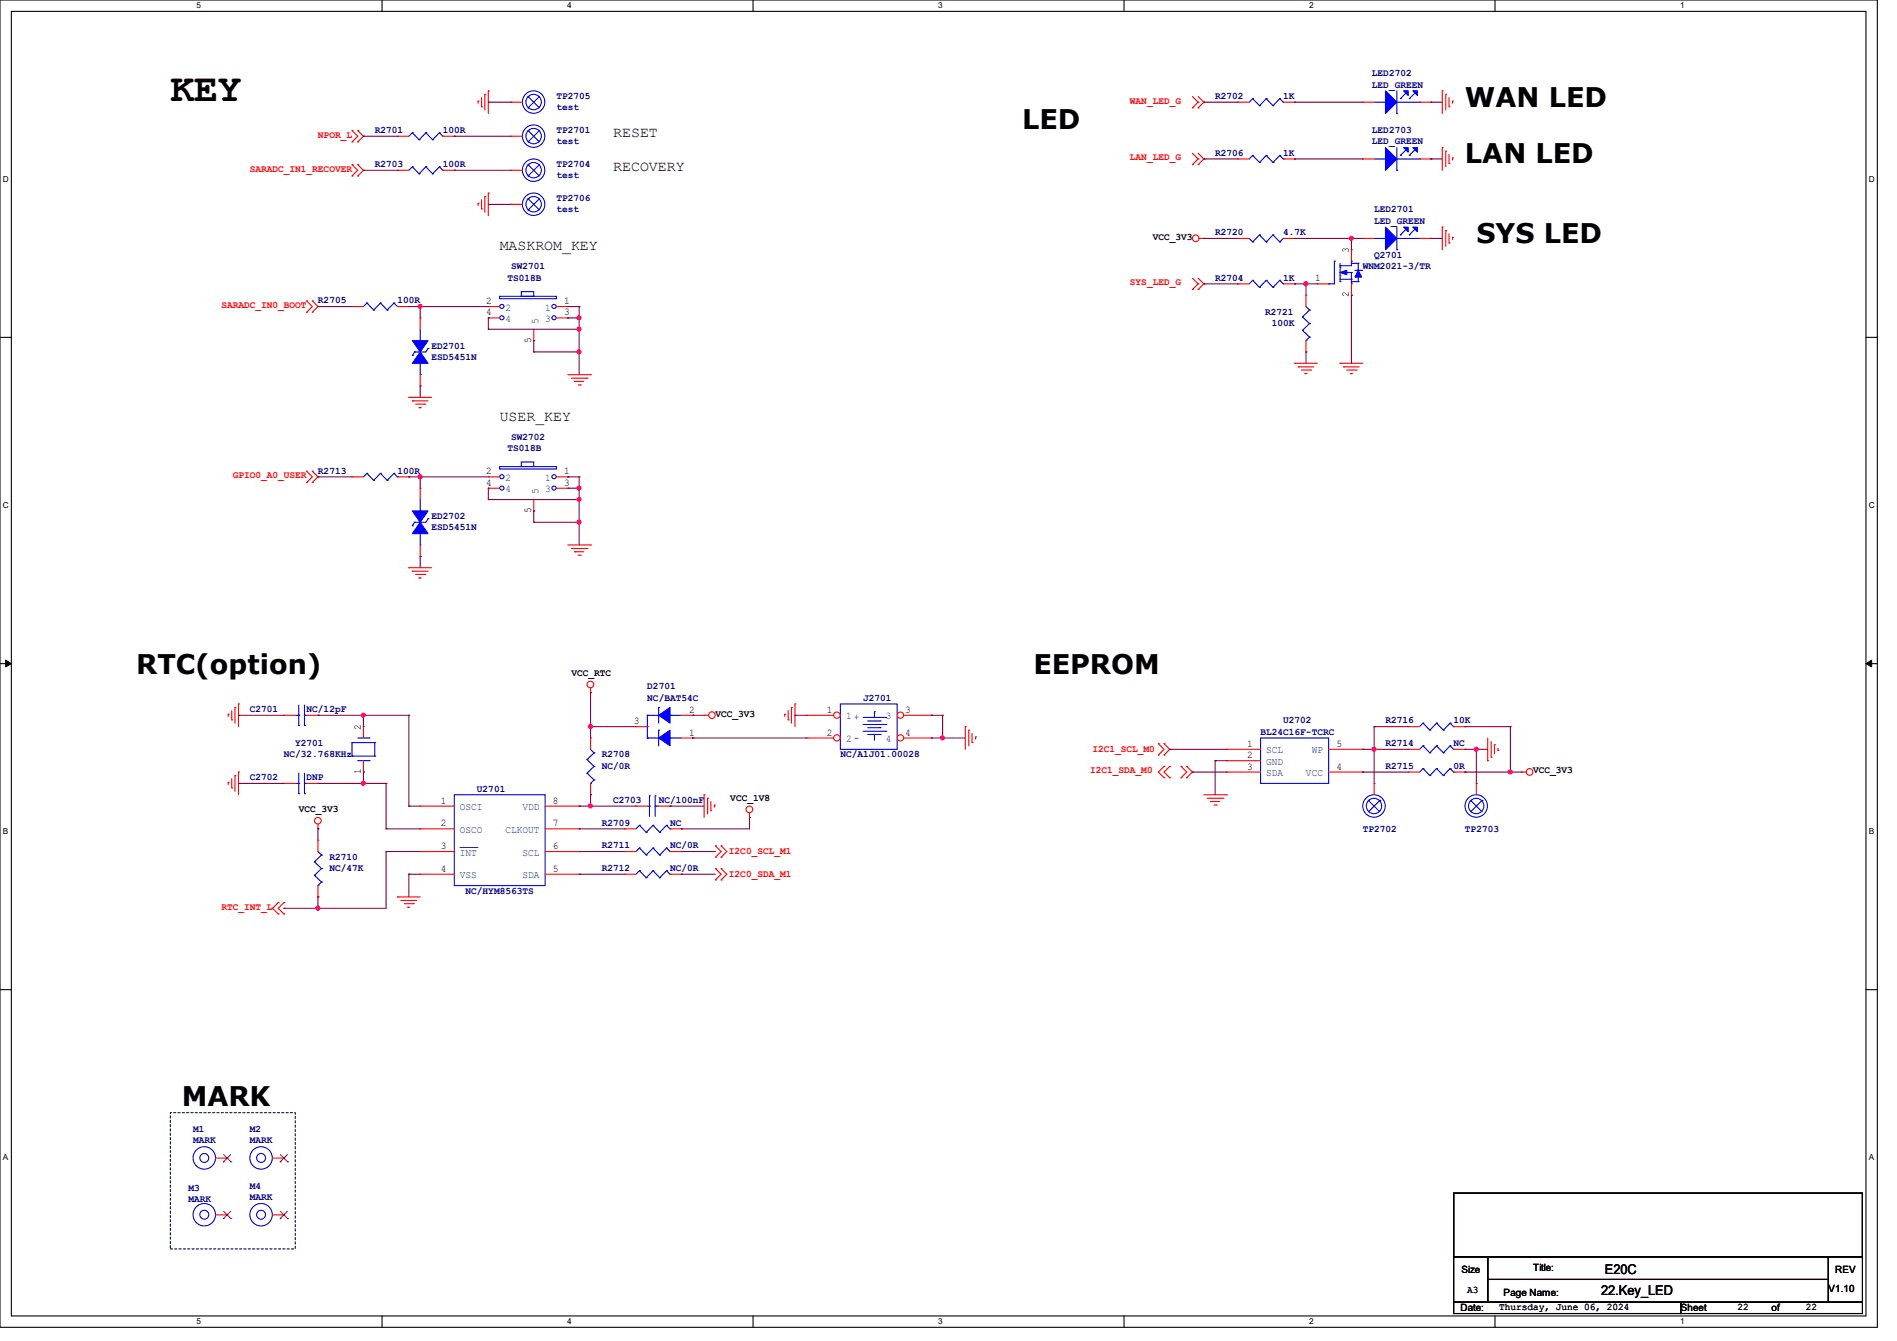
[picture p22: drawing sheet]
<svg xmlns="http://www.w3.org/2000/svg" width="297mm" height="210mm" viewBox="0 0 297 210" stroke-linecap="round" stroke-linejoin="round" font-family="sans-serif">
<defs><g id="words">
<text font-size="6.2" x="26.7" y="15.9">KEY</text>
<g font-size="4.2">
<text x="229.4" y="16.7">WAN LED</text>
<text x="160" y="20.2">LED</text>
<text x="229.4" y="25.6">LAN LED</text>
<text x="231.1" y="38">SYS LED</text>
<text x="21.3" y="105.6">RTC(option)</text>
<text x="161.8" y="105.6">EEPROM</text>
<text x="28.4" y="173.1">MARK</text>
</g>
<g font-size="2.3">
<text x="96" y="21.4">RESET</text>
<text x="96" y="26.8">RECOVERY</text>
<text x="78.2" y="39.2">MASKROM_KEY</text>
<text x="78.2" y="65.9">USER_KEY</text>
</g>
<g font-size="2.1">
<text x="250.7" y="202.9">22.Key_LED</text>
<text x="251.2" y="199.5">E20C</text>
</g>
<g font-size="1.6" fill="#00007f">
<text x="214.8" y="11.9">LED2702</text>
<text x="87.1" y="15.5">TP2705</text>
<text x="87.1" y="17.3">test</text>
<text x="190.2" y="15.5">R2702</text>
<text x="200.9" y="15.5">1K</text>
<text x="214.8" y="13.7">LED_GREEN</text>
<text x="58.7" y="20.8">R2701</text>
<text x="69.3" y="20.8">100R</text>
<text x="87.1" y="20.8">TP2701</text>
<text x="87.1" y="22.6">test</text>
<text x="214.8" y="20.8">LED2703</text>
<text x="214.8" y="22.6">LED_GREEN</text>
<text x="58.7" y="26.2">R2703</text>
<text x="69.3" y="26.2">100R</text>
<text x="87.1" y="26.2">TP2704</text>
<text x="87.1" y="27.9">test</text>
<text x="190.2" y="24.4">R2706</text>
<text x="200.9" y="24.4">1K</text>
<text x="87.1" y="31.5">TP2706</text>
<text x="87.1" y="33.3">test</text>
<text x="215.1" y="33.3">LED2701</text>
<text x="215.1" y="35.1">LED_GREEN</text>
<text x="190.2" y="36.8">R2720</text>
<text x="200.9" y="36.8">4.7K</text>
<text x="215.1" y="40.4">Q2701</text>
<text x="49.8" y="47.5">R2705</text>
<text x="62.2" y="47.5">100R</text>
<text x="79.5" y="43.9">TS018B</text>
<text x="80" y="42.2">SW2701</text>
<text x="190.2" y="43.9">R2704</text>
<text x="200.9" y="43.9">1K</text>
<text x="213.4" y="42.2">WNM2021-3/TR</text>
<text x="198.1" y="49.3">R2721</text>
<text x="199.1" y="51.1">100K</text>
<text x="67.6" y="54.6">ED2701</text>
<text x="67.6" y="56.4">ESD5451N</text>
<text x="79.5" y="70.6">TS018B</text>
<text x="80" y="68.8">SW2702</text>
<text x="49.8" y="74.2">R2713</text>
<text x="62.2" y="74.2">100R</text>
<text x="67.6" y="81.3">ED2702</text>
<text x="67.6" y="83.1">ESD5451N</text>
<text x="101.3" y="108">D2701</text>
<text x="39.1" y="111.5">C2701</text>
<text x="48" y="111.5">NC/12pF</text>
<text x="101.3" y="109.7">NC/BAT54C</text>
<text x="135.1" y="109.7">J2701</text>
<text x="200.9" y="113.3">U2702</text>
<text x="216.9" y="113.3">R2716</text>
<text x="227.6" y="113.3">10K</text>
<text x="44.5" y="118.6">NC/32.768KHz</text>
<text x="46.2" y="116.8">Y2701</text>
<text x="94.2" y="118.6">R2708</text>
<text x="131.6" y="118.6">NC/A1J01.00028</text>
<text x="197.4" y="115.1">BL24C16F-TCRC</text>
<text x="216.9" y="116.8">R2714</text>
<text x="227.6" y="116.8">NC</text>
<text x="39.1" y="122.2">C2702</text>
<text x="48" y="122.2">DNP</text>
<text x="74.7" y="124">U2701</text>
<text x="94.2" y="120.4">NC/0R</text>
<text x="96" y="125.7">C2703</text>
<text x="103.1" y="125.7">NC/100nF</text>
<text x="216.9" y="120.4">R2715</text>
<text x="227.6" y="120.4">0R</text>
<text x="94.2" y="129.3">R2709</text>
<text x="104.9" y="129.3">NC</text>
<text x="213.4" y="130.3">TP2702</text>
<text x="229.4" y="130.3">TP2703</text>
<text x="51.6" y="134.6">R2710</text>
<text x="51.6" y="136.4">NC/47K</text>
<text x="94.2" y="132.8">R2711</text>
<text x="94.2" y="136.4">R2712</text>
<text x="104.9" y="132.8">NC/0R</text>
<text x="104.9" y="136.4">NC/0R</text>
<text x="72.9" y="140">NC/HYM8563TS</text>
<text x="30.2" y="177.3">M1</text>
<text x="30.2" y="179.1">MARK</text>
<text x="39.1" y="177.3">M2</text>
<text x="39.1" y="179.1">MARK</text>
<text x="29.5" y="186.5">M3</text>
<text x="29.5" y="188.3">MARK</text>
<text x="39.1" y="186.2">M4</text>
<text x="39.1" y="188">MARK</text>
</g>
<g font-size="1.6" fill="#f00">
<text x="176.9" y="16.2">WAN_LED_G</text>
<text x="49.8" y="21.5">NPOR_L</text>
<text x="39.1" y="26.9">SARADC_IN1_RECOVER</text>
<text x="176.9" y="25.1">LAN_LED_G</text>
<text x="176.9" y="44.7">SYS_LED_G</text>
<text x="34.7" y="48.2">SARADC_IN0_BOOT</text>
<text x="36.4" y="74.9">GPIO0_A0_USER</text>
<text x="171" y="117.7">I2C1_SCL_M0</text>
<text x="170.7" y="121.1">I2C1_SDA_M0</text>
<text x="114.1" y="133.7">I2C0_SCL_M1</text>
<text x="114.1" y="137.3">I2C0_SDA_M1</text>
<text x="34.7" y="142.5">RTC_INT_L</text>
</g>
<g font-size="1.6">
<text x="180.5" y="37.6">VCC_3V3</text>
<text x="211.2" y="39.7" transform="rotate(-90 211.2 39.7)">3</text>
<text x="76.1" y="47.6">2</text>
<text x="88.3" y="47.6">1</text>
<text x="205.9" y="44.1">1</text>
<text x="211.2" y="46.6" transform="rotate(-90 211.2 46.6)">2</text>
<text x="76.1" y="49.4">4</text>
<text x="83.2" y="53.7" transform="rotate(-90 83.2 53.7)">5</text>
<text x="88.3" y="49.4">3</text>
<text x="76.1" y="74.3">2</text>
<text x="76.1" y="76.1">4</text>
<text x="88.3" y="74.3">1</text>
<text x="88.3" y="76.1">3</text>
<text x="83.2" y="80.4" transform="rotate(-90 83.2 80.4)">5</text>
<text x="89.5" y="105.8">VCC_RTC</text>
<text x="99.2" y="113.4">3</text>
<text x="107.9" y="111.6">2</text>
<text x="112" y="112.2">VCC_3V3</text>
<text x="129.5" y="111.6">1</text>
<text x="141.7" y="111.6">3</text>
<text x="56.5" y="114.3" transform="rotate(-90 56.5 114.3)">2</text>
<text x="107.9" y="115.2">1</text>
<text x="129.5" y="115.2">2</text>
<text x="141.7" y="115.2">4</text>
<text x="195.2" y="117">1</text>
<text x="195.2" y="118.7">2</text>
<text x="209.3" y="117">5</text>
<text x="56.5" y="121.2" transform="rotate(-90 56.5 121.2)">1</text>
<text x="69" y="125.9">1</text>
<text x="86.6" y="125.9">8</text>
<text x="114.3" y="125.4">VCC_1V8</text>
<text x="195.2" y="120.5">3</text>
<text x="209.3" y="120.5">4</text>
<text x="240" y="121.1">VCC_3V3</text>
<text x="46.8" y="127.2">VCC_3V3</text>
<text x="69" y="129.4">2</text>
<text x="86.6" y="129.4">7</text>
<text x="69" y="133">3</text>
<text x="69" y="136.5">4</text>
<text x="86.6" y="136.5">5</text>
<text x="86.6" y="133">6</text>
<text x="228.8" y="199.3">Size</text>
<text x="229.7" y="202.5">A3</text>
<text x="235.4" y="202.9">Page Name:</text>
<text x="240" y="199">Title:</text>
<text x="286.3" y="202.4">V1.10</text>
<text x="287.3" y="199.3">REV</text>
<text x="228.6" y="205.4">Date:</text>
<text x="234.7" y="205.1">Thursday, June 06, 2024</text>
<text x="263.1" y="205.4">Sheet</text>
<text x="272" y="205.1">22</text>
<text x="277.4" y="205.4">of</text>
<text x="282.7" y="205.1">22</text>
</g>
<g font-size="1.6" fill="#003f7f">
<text x="79.1" y="48.6">2</text>
<text x="79.1" y="50.4">4</text>
<text x="84.3" y="50.7" transform="rotate(-90 84.3 50.7)">5</text>
<text x="85.3" y="48.6">1</text>
<text x="85.3" y="50.4">3</text>
<text x="79.1" y="75.3">2</text>
<text x="79.1" y="77.1">4</text>
<text x="84.3" y="77.3" transform="rotate(-90 84.3 77.3)">5</text>
<text x="85.3" y="75.3">1</text>
<text x="85.3" y="77.1">3</text>
<text x="132.5" y="112.7">1 +</text>
<text x="138.7" y="112.7">3</text>
<text x="132.5" y="116.2">2 -</text>
<text x="138.7" y="116.2">4</text>
<text x="198.2" y="118">SCL</text>
<text x="198.2" y="119.8">GND</text>
<text x="205.4" y="118">WP</text>
<text x="198.2" y="121.5">SDA</text>
<text x="204.5" y="121.5">VCC</text>
<text x="72" y="126.9">OSCI</text>
<text x="72" y="130.4">OSCO</text>
<text x="79.1" y="130.4">CLKOUT</text>
<text x="81.8" y="126.9">VDD</text>
<text x="72" y="134">INT</text>
<text x="72" y="137.5">VSS</text>
<text x="81.8" y="137.5">SDA</text>
<text x="81.8" y="134">SCL</text>
</g>
<g font-size="1.3">
<text x="30.8" y="1.3">5</text>
<text x="88.8" y="1.3">4</text>
<text x="146.9" y="1.3">3</text>
<text x="205" y="1.3">2</text>
<text x="263.1" y="1.3">1</text>
<text x=".5" y="28.4">D</text>
<text x="292.6" y="28.4">D</text>
<text x=".5" y="79.5">C</text>
<text x="292.6" y="79.5">C</text>
<text x=".5" y="130.6">B</text>
<text x="292.6" y="130.6">B</text>
<text x=".5" y="181.7">A</text>
<text x="292.6" y="181.7">A</text>
<text x="30.8" y="207.4">5</text>
<text x="88.8" y="207.4">4</text>
<text x="146.9" y="207.4">3</text>
<text x="205" y="207.4">2</text>
<text x="263.1" y="207.4">1</text>
</g>
</g></defs>
<g fill="none" stroke="#000" stroke-width=".17">
<path d="M0 0h293.9v207.9h-293.9zM1.8 1.8h290.3v204.3h-290.3zM59.8 0v1.8M117.9 0v1.8M176 0v1.8M234.1 0v1.8M0 52.8h1.8M292.1 52.8h1.8M0 103.9h1.8M292.1 103.9h1.8M0 155h1.8M292.1 155h1.8"/>
<path d="M227.6 186.9h64v9.9h-64zM227.6 196.8h5.3v7.1h-5.3zM232.9 196.8h53.4v3.6h-53.4zM286.3 196.8h5.3v7.1h-5.3zM59.8 206.1v1.8M117.9 206.1v1.8M176 206.1v1.8M227.6 203.9h35.5v1.8h-35.5zM232.9 200.4h53.4v3.5h-53.4zM234.1 206.1v1.8M263.1 203.9h28.5v1.8h-28.5z"/>
</g>
<path d="M.9 103.4l.9 .5-.9 .5zM292.1 103.9l.9-.5v1z" fill="#000"/>
<path d="M.9 103.4l.9 .5-.9 .5zM292.1 103.9l.9-.5v1z" fill="none" stroke="#000" stroke-width=".16"/>
<path d="M26.7 174.2h19.5v21.4h-19.5z" fill="none" stroke="#00003f" stroke-width=".17" stroke-dasharray=".3 .3"/>
<g fill="none" stroke="#f00" stroke-width=".17">
<path d="M74.8 15.8h.1M74.8 15.8v.4M75.4 16.7h.1M75.4 15.3v1.4M75.9 14.8h.1M75.9 14.8v2.4M76.5 14.2h.1M76.5 14.2v3.6M186.7 16.9h.1M186.7 15.1l.9 .9M187.6 16h.1M187.6 16.9h.1"/>
<path d="M187.6 16l-.9 .9M187.6 15.1l.9 .9M188.5 16h.1M188.5 16l-.9 .9M225.8 14.2h.1M225.8 14.2v3.6M226.4 14.8h.1M226.4 14.8v2.4M226.9 16.7h.1M226.9 15.3v1.4M227.4 15.8h.1M227.4 15.8v.4"/>
<path d="M55.1 20.4h.1M55.1 22.2h.1M55.1 25.8h.1M55.1 27.6h.1M55.1 20.4l.9 .9-.9 .9M55.1 25.8l.9 .9-.9 .9M56 22.2h.1M56 20.4h.1M56 27.6h.1M56 25.8h.1M56 20.4l.9 .9-.9 .9M56 25.8l.9 .9-.9 .9"/>
<path d="M74.8 31.8h.1M74.8 31.8v.4M75.4 32.7h.1M75.4 31.3v1.4M75.9 30.8h.1M75.9 30.8v2.4M76.5 30.2h.1M76.5 30.2v3.6M186.7 25.8h.1M186.7 24l.9 .9M187.6 24.9h.1M187.6 25.8h.1"/>
<path d="M187.6 24.9l-.9 .9M187.6 24l.9 .9M187.7 37.3h.8M188.5 37.3h.1M188.5 24.9h.1M188.5 24.9l-.9 .9M225.8 35.6h.1M225.8 23.1h.1M225.8 23.1v3.6M225.8 35.6v3.5M226.4 36.1h.1M226.4 23.7h.1"/>
<path d="M226.4 23.7v2.4M226.4 36.1v2.5M226.9 38.1h.1M226.9 25.6h.1M226.9 24.2v1.4M226.9 36.6v1.5M227.4 37.2h.1M227.4 24.7h.1M227.4 24.7v.4M227.4 37.2v.3M48 47.1h.1M48 48.9h.1"/>
<path d="M48 47.1l.9 .9-.9 .9M48.9 48.9h.1M48.9 47.1h.1M48.9 47.1l.9 .9-.9 .9M88.9 58.7h3.6M89.5 59.2h2.4M90 59.7h.1M90 59.7h1.4M91.9 59.2h.1M92.5 58.7h.1M186.7 45.3h.1M186.7 43.6l.9 .9"/>
<path d="M187.6 44.5h.1M187.6 45.3h.1M187.6 44.5l-.9 .8M187.6 43.6l.9 .9M188.5 44.5h.1M188.5 44.5l-.9 .8M202.7 56.9h.1M202.7 56.9h3.5M203.2 57.4h.1M203.2 57.4h2.5M203.8 58h1.4M204.3 58.5h.1"/>
<path d="M204.3 58.5h.3M204.5 46.2h.1M204.5 55.1h.1M204.5 46.2v1.8M204.5 53.3v1.8M205.2 58h.1M209.8 56.9h.1M209.8 56.9h3.6M210.4 57.4h.1M210.4 57.4h2.4M210.9 58h1.4M211.4 58.5h.1"/>
<path d="M211.4 58.5h.4M212.3 58h.1M48 73.8h.1M48 75.6h.1M48 73.8l.9 .9-.9 .9M48.9 75.6h.1M48.9 73.8h.1M48.9 73.8l.9 .9-.9 .9M64 62.2h.1M64 62.2h3.6M64.6 62.8h.1M64.6 62.8h2.4"/>
<path d="M65.1 63.3h1.4M65.6 63.8h.1M65.6 63.8h.4M66.5 63.3h.1M90.5 60.3h.3M90.8 60.3h.1M64 88.9h.1M64 88.9h3.6M64.6 89.5h.1M64.6 89.5h2.4M65.1 90h1.4M65.6 90.5h.1"/>
<path d="M65.6 90.5h.4M66.5 90h.1M88.9 85.3h3.6M89.5 85.9h2.4M90 86.4h.1M90 86.4h1.4M90.5 87h.3M90.8 87h.1M91.9 85.9h.1M92.5 85.3h.1M35.7 111.8h.1M35.7 111.8v.4"/>
<path d="M36.3 112.7h.1M36.3 111.3v1.4M36.8 110.8h.1M36.8 110.8v2.4M37.3 110.2h.1M37.3 110.2v3.6M92.5 108.5h.1M92.5 107.7v.8M110.2 112h.1M110.2 112h.8M122.9 111.8h.1M122.9 111.8v.4"/>
<path d="M123.4 112.7h.1M123.4 111.3v1.4M123.9 110.8h.1M123.9 110.8v2.4M124.5 110.2h.1M124.5 110.2v3.6M151.1 113.8h.1M151.1 113.8v3.5M151.7 114.3h.1M151.7 114.3v2.5M152.2 116.3h.1M152.2 114.9v1.4"/>
<path d="M152.7 115.4h.1M152.7 115.4v.3M181.4 118.2h.1M181.4 116.5h.1M181.4 116.5l.8 .8-.8 .9M182.2 116.5h.1M182.2 118.2h.1M182.2 116.5l.9 .8-.9 .9M232.9 119.1h.1M232.9 115.6v3.5M233.5 118.6h.1M233.5 116.1v2.5"/>
<path d="M234 116.6h.1M234 116.6v1.5M234.5 117.5h.1M234.5 117.2v.3M35.7 122.5h.1M35.7 122.5v.4M36.3 123.4h.1M36.3 122v1.4M36.8 121.5h.1M36.8 121.5v2.4M37.3 120.9h.1M37.3 120.9v3.6"/>
<path d="M49.8 129.8h.1M49.8 129.1v.7M110.2 124.5h.1M110.2 124.5v3.5M110.8 125h.1M110.8 125v2.5M111.3 127h.1M111.3 125.5v1.5M111.8 126.1h.1M111.8 126.1v.3M112 134.2h.1M112 132.5h.1"/>
<path d="M112 137.8h.1M112 136h.1M112 132.5l.9 .9-.9 .8M112 136l.9 .9-.9 .9M112.9 134.2h.1M112.9 132.5h.1M112.9 137.8h.1M112.9 136h.1M112.9 132.5l.9 .9-.9 .8M112.9 136l.9 .9-.9 .9M117.3 128h.1M117.3 127.3v.7"/>
<path d="M182.2 121.8h.1M182.2 120h.1M182.2 120l-.8 .9 .8 .9M183.1 121.8h.1M183.1 120h.1M183.1 120l-.9 .9 .9 .9M184.9 121.8h.1M184.9 120h.1M184.9 120l.9 .9-.9 .9M185.8 120h.1M185.8 121.8h.1M185.8 120l.9 .9-.9 .9"/>
<path d="M188.5 124.5h3.5M189 125h2.5M189.5 125.5h.1M189.5 125.5h1.5M190.1 126.1h.3M190.4 126.1h.1M191.5 125h.1M192 124.5h.1M215.1 122.7h.1M215.1 122.7v1.8M238.3 120.9h.1M238.3 120.9h.7"/>
<path d="M43.6 141.4h.1M43.6 143.1h.1M43.6 141.4l-.9 .8 .9 .9M44.5 141.4h.1M44.5 143.1h.1M44.5 141.4l-.9 .8 .9 .9M62.2 140.5h.1M62.2 140.5h3.6M62.8 141h.1M62.8 141h2.4M63.3 141.5h1.4M63.8 142.1h.1"/>
<path d="M63.8 142.1h.4M64.7 141.5h.1"/>
<circle cx="187.2" cy="37.3" r=".52"/>
<circle cx="92.4" cy="107.2" r=".52"/>
<circle cx="111.5" cy="112" r=".52"/>
<circle cx="49.8" cy="128.5" r=".52"/>
<circle cx="117.3" cy="126.7" r=".52"/>
<circle cx="239.5" cy="120.9" r=".52"/>
</g>
<g fill="none" stroke="#00f" stroke-width=".17">
<path d="M203.9 49.6h.1M203.9 51.7h.1M203.9 49.6l1.1 1.1M203.9 51.7l1.1 1.1M204.5 53.3h.1M204.5 48l.5 .6M205 48.6h.1M205 50.7h.1M205 52.8h.1M205 48.6l-1.1 1M205 50.7l-1.1 1M205 52.8l-.5 .5"/>
<path d="M131.6 110.2h8.9v7.1h-8.9zM135.1 112.4h3.6M135.1 113.5h3.6M135.1 114.5h3.6M135.8 112.9h2M135.8 114h2M135.8 115h2M136.9 111.5h.1M136.9 115h.1M136.9 111.5v.9M136.9 115v.9M137.8 112.9h.1"/>
<path d="M137.8 114h.1M137.8 115h.1M138.7 112.4h.1M138.7 113.5h.1M138.7 114.5h.1M214.2 125.4h.1M214.2 125.4l1.8 1.7M216 125.4h.1M216 125.4l-1.8 1.7"/>
<circle cx="215.1" cy="126.2" r="1.76"/>
<circle cx="215.1" cy="126.2" r="1.21"/>
</g>
<circle cx="131" cy="112" r=".5" fill="#fff"/>
<g fill="none" stroke="#f00" stroke-width=".17">
<path d="M126.2 112h.1M126.2 112h4.3"/>
<circle cx="131" cy="112" r=".5"/>
</g>
<circle cx="131" cy="115.6" r=".5" fill="#fff"/>
<g fill="none" stroke="#f00" stroke-width=".17">
<path d="M126.2 115.6h.1M126.2 115.6h4.3"/>
<circle cx="131" cy="115.6" r=".5"/>
</g>
<circle cx="141" cy="112" r=".5" fill="#fff"/>
<g fill="none" stroke="#f00" stroke-width=".17">
<path d="M141.5 112h4.3M145.8 112h.1"/>
<circle cx="141" cy="112" r=".5"/>
</g>
<circle cx="141" cy="115.6" r=".5" fill="#fff"/>
<g fill="none" stroke="#f00" stroke-width=".17">
<path d="M80 32h.1M80 32h1.8M193.8 24.9h.1M193.8 24.9h1.8M200.9 24.9h1.8M202.7 24.9h.1M92.5 115.6h.1M92.5 115.6v1.7M141.5 115.6h4.3M145.8 115.6h.1M192 117.3h.1M192 119.1h.1"/>
<path d="M192 117.3h5.4M192 119.1h5.4M208 117.3h5.4M213.4 117.3h.1M92.5 124.5h.1M92.5 122.7v1.8M97.8 129.8h.1M97.8 129.8h1.8M104.9 129.8h1.8M106.7 129.8h.1M192 120.9h.1M192 120.9h5.4"/>
<path d="M208 120.9h5.4M213.4 120.9h.1M33.8 190.2h1.8M33.8 181.4h1.8M35.6 190.2h.1M35.6 181.4h.1"/>
<circle cx="141" cy="115.6" r=".5"/>
</g>
<g fill="none" stroke="#00f" stroke-width=".17">
<path d="M82.7 32.9h.1M82.7 31.1h.1M82.7 31.1l1.8 1.8M84.5 31.1l-1.8 1.8M196.1 24.3h.1M196.1 24.3l-.5 .6M196.1 24.3l1.1 1.1M197.2 25.4h.1M198.2 24.3h.1M198.2 24.3l-1 1.1M198.2 24.3l1.1 1.1M199.3 25.4h.1"/>
<path d="M200.4 24.3h.1M200.4 24.3l-1.1 1.1M200.4 24.3l.5 .6M200.9 24.9h.1M91.9 119h.1M91.9 119l1.1 1M92.5 117.3l.5 .6M93 117.9h.1M93 117.9l-1.1 1.1M197.4 115.6h10.6v7.1h-10.6zM91.9 121.1h.1M91.9 121.1l1.1 1"/>
<path d="M92.5 122.7h.1M93 120h.1M93 122.1h.1M93 120l-1.1 1.1M93 122.1l-.5 .6M100.1 129.2h.1M100.1 129.2l-.5 .6M100.1 129.2l1.1 1.1M101.2 130.3h.1M102.2 129.2h.1M102.2 129.2l-1 1.1M102.2 129.2l1.1 1.1"/>
<path d="M103.3 130.3h.1M104.4 129.2h.1M104.4 129.2l-1.1 1.1M104.4 129.2l.5 .6M104.9 129.8h.1"/>
<circle cx="83.5" cy="32" r="1.76"/>
<circle cx="83.5" cy="32" r="1.21"/>
<circle cx="32" cy="190.2" r="1.76"/>
<circle cx="32" cy="181.3" r="1.76"/>
<circle cx="32" cy="181.3" r=".7"/>
<circle cx="32" cy="190.2" r=".7"/>
</g>
<path d="M35 190.8h.1M35 182h.1M35 189.7l1.2 1.1M35 180.8l1.2 1.2M36.1 189.7l-1.1 1.1M36.1 180.8l-1.1 1.2M36.2 190.8h.1M36.2 182h.1" fill="none" stroke="#7f3f00" stroke-width=".16"/>
<path d="M216.9 14.2l1.8 1.8-1.8 1.8z" fill="#00f"/>
<path d="M216.9 14.2l1.8 1.8-1.8 1.8z" fill="none" stroke="#00f" stroke-width=".17"/>
<path d="M219.8 14.2h.7v.7z" fill="#00f"/>
<path d="M219.8 14.2h.7v.7z" fill="none" stroke="#00f" stroke-width=".17"/>
<path d="M221.2 14.2h.7v.7z" fill="#00f"/>
<g fill="none" stroke="#00f" stroke-width=".17">
<path d="M215.1 16h1.8M216.9 16h.1M218.7 17.8h.1M218.7 14.2v3.6M218.7 16h3.6M219.2 15.5h.1M220.1 14.6l-.9 .9M220.6 15.5h.1M221.2 14.2h.7v.7zM221.5 14.6l-.9 .9M222.3 16h.1M209.8 41.6h.1"/>
<path d="M209.8 43.2h.1M209.8 44.1h.1M209.8 42h.1M209.8 41.6h1.8M209.8 43.7h1.8M209.8 42.7h1.8M209.8 41.2v.8M209.8 42.1v1.1M209.8 43.4v.7M211.6 43.7h.1M211.6 42.7h.1"/>
</g>
<path d="M213.4 16h.1M213.4 16h1.7M222.3 16h1.7M224 16h.1" fill="none" stroke="#f00" stroke-width=".17"/>
<path d="M209.8 42.7l1.1-.4v.7z" fill="#00f"/>
<path d="M209.8 42.7l1.1-.4v.7zM211.6 44.5h.1M211.6 42.7v1.8" fill="none" stroke="#00f" stroke-width=".17"/>
<path d="M212.6 42.3l.6 1.1h-1.1z" fill="#00f"/>
<g fill="none" stroke="#00f" stroke-width=".17">
<path d="M64.6 55.7h.1M64.9 55.1h.1M64.9 55.1l-.3 .6M65.8 53.3h.1M65.8 58.7h.1M65.8 51.6v1.7M65.8 56.9v1.8M67 54.6h.1M67 54.6l-.3 .5h-1.8M208 44.5h.1M208.9 40.9h.1M208.9 40.9v3.6h-.9"/>
<path d="M211.6 44.1h.1M211.6 40.9h.1M211.6 41.2h1M211.6 44.1h1M211.6 40.9v.7M212.1 42.3h1.1M212.6 42.3l.6 1.1h-1.1zM212.6 41.2h.1M212.6 42.3h.1M212.6 44.1h.1M212.6 41.2v1.1M212.6 43.4v.7"/>
<path d="M213.2 42.3h.1M230.3 125.4h.1M230.3 125.4l1.7 1.7M232 125.4h.1M232 125.4l-1.7 1.7"/>
<circle cx="231.1" cy="126.2" r="1.76"/>
<circle cx="231.1" cy="126.2" r="1.21"/>
</g>
<path d="M211.6 39.1h.1M211.6 39.1v1.8M206.2 44.5h.1M206.2 44.5h1.8M211.6 46.2h.1M211.6 44.5v1.7M231.1 122.7h.1M231.1 122.7v1.8" fill="none" stroke="#f00" stroke-width=".17"/>
<path d="M64.6 53.3h2.4l-1.2 1.8z" fill-rule="evenodd" fill="#00f"/>
<path d="M64.6 53.3h2.4l-1.2 1.8z" fill="none" stroke="#00f" stroke-width=".17"/>
<path d="M65.8 55.1l1.2 1.8h-2.4z" fill-rule="evenodd" fill="#00f"/>
<g fill="none" stroke="#00f" stroke-width=".17">
<path d="M196.1 15.5h.1M196.1 15.5l-.5 .5M196.1 15.5l1.1 1.1M197.2 16.6h.1M198.2 15.5h.1M198.2 15.5l-1 1.1M198.2 15.5l1.1 1.1M199.3 16.6h.1M200.4 15.5h.1M200.4 15.5l-1.1 1.1M200.4 15.5l.5 .5M200.9 16h.1"/>
<path d="M82.7 22.2h.1M82.7 20.4h.1M82.7 20.4l1.8 1.8M84.5 20.4l-1.8 1.8M65.8 55.1l1.2 1.8h-2.4zM65.8 78.2v1.8M64.6 82.3h.1M64.9 81.8h.1M64.9 81.8l-.3 .5M65.8 80h.1M65.8 85.3h.1M65.8 83.6v1.7"/>
<path d="M67 81.2h.1M67 81.2l-.3 .6h-1.8M55.1 116.3h.1M55.1 118.4h.1M55.1 118.4h3.6M55.1 116.3h3.6M55.1 116.3v2.1M56 119.1h1.8M56 115.6h1.8M57.8 119.1h.1M57.8 115.6h.1M58.7 118.4h.1"/>
<path d="M58.7 116.3h.1M58.7 116.3v2.1M101.3 126.2h.4M101.7 126.2h.1M101.7 124.6h.1M101.7 124.6v3.2M102.6 124.6h.1M102.6 126.2h.1M102.6 126.2h.5M102.6 124.6v3.2"/>
<circle cx="83.5" cy="21.3" r="1.76"/>
<circle cx="83.5" cy="21.3" r="1.21"/>
</g>
<g fill="none" stroke="#f00" stroke-width=".17">
<path d="M193.8 16h.1M193.8 16h1.8M200.9 16h1.8M202.7 16h.1M80 21.3h.1M80 21.3h1.8M65.8 49.8h.1M65.8 49.8v1.8M65.8 58.7v1.8M65.8 60.5h.1M56.9 113.8h.1M56.9 113.8v1.8"/>
<path d="M56.9 119.1v1.8M56.9 120.9h.1M99.6 126.2h.1M99.6 126.2h1.7M103.1 126.2h1.8M104.9 126.2h.1"/>
</g>
<path d="M64.6 80h2.4l-1.2 1.8z" fill-rule="evenodd" fill="#00f"/>
<path d="M64.6 80h2.4l-1.2 1.8z" fill="none" stroke="#00f" stroke-width=".17"/>
<path d="M65.8 81.8l1.2 1.8h-2.4z" fill-rule="evenodd" fill="#00f"/>
<g fill="none" stroke="#00f" stroke-width=".17">
<path d="M82.7 16.9h.1M82.7 15.1h.1M82.7 15.1l1.8 1.8M84.5 15.1l-1.8 1.8M64.6 20.8h.1M64.6 20.8l-.6 .5M64.6 20.8l1 1.1M65.6 21.9h.1M66.7 20.8h.1M66.7 20.8l-1.1 1.1M66.7 20.8l1 1.1M67.7 21.9h.1"/>
<path d="M68.8 20.8h.1M68.8 20.8l-1.1 1.1M68.8 20.8l.5 .5M69.3 21.3h.1M78.2 46.4h8.9v.4h-8.9zM81.6 45.7h2v.7h-2zM65.8 81.8l1.2 1.8h-2.4z"/>
<circle cx="83.5" cy="16" r="1.76"/>
<circle cx="83.5" cy="16" r="1.21"/>
<circle cx="78.6" cy="48" r=".33"/>
<circle cx="78.6" cy="49.8" r=".33"/>
<circle cx="86.8" cy="48" r=".33"/>
<circle cx="86.8" cy="49.8" r=".33"/>
<circle cx="40.9" cy="190.2" r="1.76"/>
<circle cx="40.9" cy="190.2" r=".7"/>
</g>
<g fill="none" stroke="#f00" stroke-width=".17">
<path d="M80 16h.1M80 16h1.8M62.2 21.3h.1M62.2 21.3h1.8M69.3 21.3h1.8M71.1 21.3h.1M76.5 48h.1M76.5 49.8h.1M76.5 48h1.7M76.5 49.8h1.7M83.6 53.3h.1M83.6 51.6v1.7"/>
<path d="M87.1 48h1.8M87.1 49.8h1.8M88.9 48h.1M88.9 49.8h.1M65.8 76.5h.1M65.8 76.5v1.7M65.8 87.1h.1M65.8 85.3v1.8M42.7 190.2h1.8M44.5 190.2h.1"/>
</g>
<path d="M43.9 190.8h.1M43.9 189.7l1.1 1.1M45 189.7l-1.1 1.1M45 190.8h.1" fill="none" stroke="#7f3f00" stroke-width=".16"/>
<path d="M216.9 35.6l1.8 1.7-1.8 1.8z" fill="#00f"/>
<path d="M216.9 35.6l1.8 1.7-1.8 1.8z" fill="none" stroke="#00f" stroke-width=".17"/>
<path d="M219.8 35.6h.7v.7z" fill="#00f"/>
<path d="M219.8 35.6h.7v.7z" fill="none" stroke="#00f" stroke-width=".17"/>
<path d="M221.2 35.6h.7v.7z" fill="#00f"/>
<g fill="none" stroke="#00f" stroke-width=".17">
<path d="M82.7 27.6h.1M82.7 25.8h.1M82.7 25.8l1.8 1.8M84.5 25.8l-1.8 1.8M195.6 37.3l.5 .6M196.1 37.9h.1M197.2 36.8h.1M197.2 36.8l-1.1 1.1M197.2 36.8l1 1.1M198.2 37.9h.1M199.3 36.8h.1M199.3 36.8l-1.1 1.1"/>
<path d="M199.3 36.8l1.1 1.1M200.4 37.9h.1M200.9 37.3h.1M200.9 37.3l-.5 .6M215.1 37.3h1.8M216.9 37.3h.1M218.7 39.1h.1M218.7 35.6v3.5M218.7 37.3h3.6M219.2 36.8h.1M220.1 35.9l-.9 .9M220.6 36.8h.1"/>
<path d="M221.2 35.6h.7v.7zM221.5 35.9l-.9 .9M222.3 37.3h.1M222.8 113.2h.1M222.8 116.8h.1M222.8 113.2l-.5 .6M222.8 113.2l1.1 1.1M222.8 116.8l-.5 .5M222.8 116.8l1.1 1.1M223.9 114.3h.1M223.9 117.9h.1M224.9 113.2h.1"/>
<path d="M224.9 116.8h.1M224.9 113.2l-1 1.1M224.9 113.2l1.1 1.1M224.9 116.8l-1 1.1M224.9 116.8l1.1 1.1M226 114.3h.1M226 117.9h.1M227 113.2h.1M227 116.8h.1M227 113.2l-1 1.1M227 113.2l.6 .6M227 116.8l-1 1.1"/>
<path d="M227 116.8l.6 .5M227.6 113.8h.1M227.6 117.3h.1M100.1 132.8h.1M100.1 136.4h.1M100.1 132.8l-.5 .6M100.1 132.8l1.1 1.1M100.1 136.4l-.5 .5M100.1 136.4l1.1 1.1M101.2 133.9h.1M101.2 137.5h.1M102.2 132.8h.1"/>
<path d="M102.2 136.4h.1M102.2 132.8l-1 1.1M102.2 132.8l1.1 1.1M102.2 136.4l-1 1.1M102.2 136.4l1.1 1.1M103.3 133.9h.1M103.3 137.5h.1M104.4 132.8h.1M104.4 136.4h.1M104.4 132.8l-1.1 1.1M104.4 132.8l.5 .6M104.4 136.4l-1.1 1.1"/>
<path d="M104.4 136.4l.5 .5M104.9 133.4h.1M104.9 136.9h.1M222.8 120.4h.1M222.8 120.4l-.5 .5M222.8 120.4l1.1 1.1M223.9 121.5h.1M224.9 120.4h.1M224.9 120.4l-1 1.1M224.9 120.4l1.1 1.1M226 121.5h.1M227 120.4h.1"/>
<path d="M227 120.4l-1 1.1M227 120.4l.6 .5M227.6 120.9h.1"/>
<circle cx="83.5" cy="26.7" r="1.76"/>
<circle cx="83.5" cy="26.7" r="1.21"/>
<circle cx="40.9" cy="181.3" r="1.76"/>
<circle cx="40.9" cy="181.3" r=".7"/>
</g>
<g fill="none" stroke="#f00" stroke-width=".17">
<path d="M80 26.7h.1M80 26.7h1.8M193.8 37.3h.1M193.8 37.3h1.8M200.9 37.3h1.8M202.7 37.3h.1M213.4 37.3h.1M213.4 37.3h1.7M222.3 37.3h1.7M224 37.3h.1M220.5 113.8h.1M220.5 117.3h.1"/>
<path d="M220.5 113.8h1.8M220.5 117.3h1.8M227.6 113.8h1.8M227.6 117.3h1.8M229.4 113.8h.1M229.4 117.3h.1M97.8 133.4h.1M97.8 136.9h.1M97.8 133.4h1.8M97.8 136.9h1.8M104.9 133.4h1.8M104.9 136.9h1.8"/>
<path d="M106.7 133.4h.1M106.7 136.9h.1M220.5 120.9h.1M220.5 120.9h1.8M227.6 120.9h1.8M229.4 120.9h.1M42.7 181.4h1.8M44.5 181.4h.1"/>
</g>
<path d="M43.9 182h.1M43.9 180.8l1.1 1.2M45 180.8l-1.1 1.2M45 182h.1" fill="none" stroke="#7f3f00" stroke-width=".16"/>
<path d="M216.9 23.1l1.8 1.8-1.8 1.8z" fill="#00f"/>
<path d="M216.9 23.1l1.8 1.8-1.8 1.8z" fill="none" stroke="#00f" stroke-width=".17"/>
<path d="M219.8 23.1h.7v.7z" fill="#00f"/>
<path d="M219.8 23.1h.7v.7z" fill="none" stroke="#00f" stroke-width=".17"/>
<path d="M221.2 23.1h.7v.7z" fill="#00f"/>
<g fill="none" stroke="#00f" stroke-width=".17">
<path d="M215.1 24.9h1.8M216.9 24.9h.1M218.7 26.7h.1M218.7 23.1v3.6M218.7 24.9h3.6M219.2 24.3h.1M220.1 23.5l-.9 .8M220.6 24.3h.1M221.2 23.1h.7v.7zM221.5 23.5l-.9 .8M222.3 24.9h.1M101.3 115.6h.1"/>
<path d="M101.3 115.6h1.8M103.1 114.3h.1M103.1 114.3v2.5M104.9 115.6h.1M104.9 115.6h1.8M71.1 124.5h14.2v14.2h-14.2z"/>
</g>
<g fill="none" stroke="#f00" stroke-width=".17">
<path d="M213.4 24.9h.1M213.4 24.9h1.7M222.3 24.9h1.7M224 24.9h.1M65.8 126.2h.1M65.8 129.8h.1M65.8 133.4h.1M65.8 136.9h.1M65.8 126.2h5.3M65.8 129.8h5.3M65.8 133.4h5.3M65.8 136.9h5.3"/>
<path d="M85.3 126.2h5.4M85.3 129.8h5.4M85.3 133.4h5.4M85.3 136.9h5.4M90.7 136.9h.1M90.7 133.4h.1M90.7 129.8h.1M90.7 126.2h.1"/>
</g>
<path d="M72 132.7h2.7M74.7 132.7h.1" fill="none" stroke="#003f7f" stroke-width=".16"/>
<path d="M103.1 115.6l1.8-1.3v2.5z" fill-rule="evenodd" fill="#00f"/>
<path d="M103.1 115.6l1.8-1.3v2.5z" fill="none" stroke="#00f" stroke-width=".17"/>
<path d="M103.1 112l1.8-1.2v2.4z" fill-rule="evenodd" fill="#00f"/>
<g fill="none" stroke="#00f" stroke-width=".17">
<path d="M64.6 26.1h.1M64.6 26.1l-.6 .6M64.6 26.1l1 1.1M65.6 27.2h.1M66.7 26.1h.1M66.7 26.1l-1.1 1.1M66.7 26.1l1 1.1M67.7 27.2h.1M68.8 26.1h.1M68.8 26.1l-1.1 1.1M68.8 26.1l.5 .6M69.3 26.7h.1"/>
<path d="M57.4 47.5h.1M57.4 47.5l-.5 .5M57.4 47.5l1.1 1.1M58.5 48.6h.1M59.6 47.5h.1M59.6 47.5l-1.1 1.1M59.6 47.5l1 1.1M60.6 48.6h.1M61.7 47.5h.1M61.7 47.5l-1.1 1.1M61.7 47.5l.5 .5M62.2 48h.1"/>
<path d="M196.1 43.9h.1M196.1 43.9l-.5 .6M196.1 43.9l1.1 1.1M197.2 45h.1M198.2 43.9h.1M198.2 43.9l-1 1.1M198.2 43.9l1.1 1.1M199.3 45h.1M200.4 43.9h.1M200.4 43.9l-1.1 1.1M200.4 43.9l.5 .6M200.9 44.5h.1"/>
<path d="M57.4 74.1h.1M57.4 74.1l-.5 .6M57.4 74.1l1.1 1.1M58.5 75.2h.1M59.6 74.1h.1M59.6 74.1l-1.1 1.1M59.6 74.1l1 1.1M60.6 75.2h.1M61.7 74.1h.1M61.7 74.1l-1.1 1.1M61.7 74.1l.5 .6M62.2 74.7h.1"/>
<path d="M78.2 73.1h8.9v.3h-8.9zM81.6 72.3h2v.8h-2zM46.2 112h.6M46.8 113.6h.1M46.8 112h.1M46.8 110.4v3.2M47.7 112h.1M47.7 113.6h.1M47.7 112h.3M47.7 110.4v3.2M101.3 112h.1M101.3 113.8h.1"/>
<path d="M101.3 115.6h.1M101.3 112h1.8M101.3 112v3.6M103.1 112l1.8-1.2v2.4zM103.1 110.8h.1M103.1 110.8v2.4M104.9 112h.1M104.9 112h1.8M46.2 122.7h.6M46.8 124.3h.1M46.8 122.7h.1M46.8 121.1v3.2"/>
<path d="M47.7 122.7h.1M47.7 124.3h.1M47.7 121.1v3.2M47.7 122.7h.3M49.2 135h.1M49.2 137.1h.1M49.2 135l1.1 1M49.2 137.1l1.1 1M49.8 138.7h.1M49.8 133.4l.5 .5M50.3 133.9h.1M50.3 136h.1"/>
<path d="M50.3 138.1h.1M50.3 133.9l-1.1 1.1M50.3 136l-1.1 1.1M50.3 138.1l-.5 .6"/>
<circle cx="78.6" cy="76.4" r=".33"/>
<circle cx="78.6" cy="74.7" r=".33"/>
<circle cx="86.8" cy="76.4" r=".33"/>
<circle cx="86.8" cy="74.7" r=".33"/>
</g>
<g fill="none" stroke="#f00" stroke-width=".17">
<path d="M62.2 26.7h.1M62.2 26.7h1.8M69.3 26.7h1.8M71.1 26.7h.1M55.1 48h.1M55.1 48h1.8M62.2 48h1.8M64 48h.1M193.8 44.5h.1M193.8 44.5h1.8M200.9 44.5h1.8M202.7 44.5h.1"/>
<path d="M55.1 74.7h.1M55.1 74.7h1.8M62.2 74.7h1.8M64 74.7h.1M76.5 74.7h.1M76.5 76.5h.1M76.5 74.7h1.7M76.5 76.5h1.7M83.6 78.2v1.8M87.1 74.7h1.8M87.1 76.5h1.8M88.9 74.7h.1"/>
<path d="M88.9 76.5h.1M83.6 80h.1M44.5 112h.1M44.5 112h1.7M48 112h1.8M49.8 112h.1M99.6 113.8h.1M99.6 113.8h1.7M106.7 115.6h1.8M106.7 112h1.8M108.5 115.6h.1M108.5 112h.1"/>
<path d="M44.5 122.7h.1M44.5 122.7h1.7M48 122.7h1.8M49.8 131.6h.1M49.8 122.7h.1M49.8 131.6v1.8M49.8 138.7v1.8M49.8 140.5h.1"/>
</g>
<path d="M65.8 48h.1M65.8 48h10.7" fill="none" stroke="#7f003f" stroke-width=".17"/>
<circle cx="65.8" cy="48" r=".32" fill="#f0f"/>
<circle cx="65.8" cy="48" r=".32" fill="none" stroke="#f0f" stroke-width=".17"/>
<g fill="none" stroke="#7f003f" stroke-width=".17">
<path d="M76.5 16h.1M76.5 16h3.5M56.9 26.7h.1M56.9 21.3h.1M56.9 26.7h5.3M56.9 21.3h5.3M71.1 26.7h.1M71.1 21.3h.1M71.1 26.7h8.9M71.1 21.3h8.9M76.5 32h.1M76.5 32h3.5"/>
<path d="M49.8 48h.1M49.8 48h5.3M64 48h.1M64 48h1.8M65.8 48h.1M65.8 48v1.8M65.8 60.5h.1M65.8 60.5v1.7M37.3 112h.1M37.3 112h7.2M49.8 112h.1M49.8 112h7.1"/>
</g>
<circle cx="56.9" cy="112" r=".32" fill="#f0f"/>
<circle cx="56.9" cy="112" r=".32" fill="none" stroke="#f0f" stroke-width=".17"/>
<path d="M56.9 112h.1M56.9 112h7.1M56.9 112v1.8M64 112h.1M64 112v14.2M37.3 122.7h.1M37.3 122.7h7.2M49.8 122.7h.1M56.9 120.9h.1M56.9 120.9v1.8h-7.1" fill="none" stroke="#7f003f" stroke-width=".17"/>
<circle cx="56.9" cy="122.7" r=".32" fill="#f0f"/>
<circle cx="56.9" cy="122.7" r=".32" fill="none" stroke="#f0f" stroke-width=".17"/>
<path d="M56.9 122.7h.1M56.9 122.7h3.6M60.5 122.7h.1M60.5 122.7v7.1M64 126.2h.1M64 126.2h1.8M90.7 126.2h.1M90.7 126.2h8.9M92.5 124.5h.1M92.5 126.2h.1M92.5 124.5v1.7" fill="none" stroke="#7f003f" stroke-width=".17"/>
<circle cx="92.4" cy="126.2" r=".32" fill="#f0f"/>
<circle cx="92.4" cy="126.2" r=".32" fill="none" stroke="#f0f" stroke-width=".17"/>
<g fill="none" stroke="#7f003f" stroke-width=".17">
<path d="M49.8 129.8h.1M49.8 129.8v1.8M60.5 129.8h.1M60.5 133.4h.1M60.5 129.8h5.3M60.5 133.4h5.3M60.5 133.4v8.8h-16M64 136.9h.1M64 136.9h1.8M64 136.9v3.6M90.7 129.8h.1M90.7 133.4h.1"/>
<path d="M90.7 136.9h.1M90.7 129.8h7.1M90.7 133.4h7.1M90.7 136.9h7.1M104.9 126.2h.1M104.9 126.2h5.3M106.7 129.8h.1M106.7 133.4h.1M106.7 133.4h5.3M117.3 128h.1M117.3 128v1.8h-10.6M44.5 142.2h.1"/>
<path d="M49.8 140.5h.1M49.8 142.2h.1M49.8 140.5v1.7"/>
</g>
<circle cx="49.8" cy="142.2" r=".32" fill="#f0f"/>
<circle cx="49.8" cy="142.2" r=".32" fill="none" stroke="#f0f" stroke-width=".17"/>
<g fill="none" stroke="#7f003f" stroke-width=".17">
<path d="M88.9 48h.1M88.9 49.8h.1M88.9 48h1.8M88.9 49.8h1.8M90.7 48h.1M90.7 49.8h.1M90.7 48v3.6M92.5 108.5h.1M92.5 108.5v5.3M108.5 112h.1M108.5 115.6h.1M108.5 112h1.7"/>
<path d="M108.5 115.6h17.7M106.7 136.9h.1M106.7 136.9h5.3"/>
</g>
<circle cx="90.7" cy="49.8" r=".32" fill="#f0f"/>
<circle cx="90.7" cy="49.8" r=".32" fill="none" stroke="#f0f" stroke-width=".17"/>
<path d="M90.7 51.6h.1M90.7 51.6v3.5" fill="none" stroke="#7f003f" stroke-width=".17"/>
<circle cx="90.7" cy="55.1" r=".32" fill="#f0f"/>
<circle cx="90.7" cy="55.1" r=".32" fill="none" stroke="#f0f" stroke-width=".17"/>
<circle cx="90.7" cy="51.5" r=".32" fill="#f0f"/>
<circle cx="90.7" cy="51.5" r=".32" fill="none" stroke="#f0f" stroke-width=".17"/>
<g fill="none" stroke="#7f003f" stroke-width=".17">
<path d="M224 37.3h.1M224 37.3h1.8M76.5 51.6h.1M76.5 49.8h.1M76.5 51.6h14.2M76.5 49.8v1.8M83.6 53.3h.1M83.6 55.1h.1M83.6 53.3v1.8M83.6 55.1h7.1M90.7 55.1h.1M90.7 55.1v3.6"/>
<path d="M92.5 113.8h.1M92.5 113.8h7.1M124.5 112h.1M124.5 112h1.7"/>
</g>
<circle cx="92.4" cy="113.8" r=".32" fill="#f0f"/>
<circle cx="92.4" cy="113.8" r=".32" fill="none" stroke="#f0f" stroke-width=".17"/>
<path d="M92.5 113.8h.1M92.5 113.8v1.8M145.8 112h.1M145.8 115.6h.1M145.8 112h1.8M145.8 115.6h5.3M147.6 112h.1M147.6 115.6h.1M147.6 112v3.6" fill="none" stroke="#7f003f" stroke-width=".17"/>
<circle cx="147.6" cy="115.6" r=".32" fill="#f0f"/>
<circle cx="147.6" cy="115.6" r=".32" fill="none" stroke="#f0f" stroke-width=".17"/>
<g fill="none" stroke="#7f003f" stroke-width=".17">
<path d="M188.5 16h.1M188.5 16h5.3M202.7 16h.1M202.7 16h10.7M224 16h.1M224 16h1.8M188.5 24.9h.1M188.5 24.9h5.3M202.7 24.9h.1M202.7 24.9h10.7M224 24.9h.1M224 24.9h1.8"/>
<path d="M49.8 74.7h.1M49.8 74.7h5.3M64 74.7h.1M64 74.7h12.5M65.8 74.7h.1"/>
</g>
<circle cx="65.8" cy="74.7" r=".32" fill="#f0f"/>
<circle cx="65.8" cy="74.7" r=".32" fill="none" stroke="#f0f" stroke-width=".17"/>
<path d="M65.8 74.7h.1M65.8 74.7v1.8M88.9 74.7h.1M88.9 74.7h1.8M90.7 74.7h.1M90.7 74.7v1.8" fill="none" stroke="#7f003f" stroke-width=".17"/>
<circle cx="90.7" cy="76.4" r=".32" fill="#f0f"/>
<circle cx="90.7" cy="76.4" r=".32" fill="none" stroke="#f0f" stroke-width=".17"/>
<path d="M76.5 76.5h.1M76.5 78.2h.1M76.5 76.5v1.7M76.5 78.2h14.2M88.9 76.5h.1M88.9 76.5h1.8M90.7 76.5h.1M90.7 78.2h.1M90.7 76.5v5.3" fill="none" stroke="#7f003f" stroke-width=".17"/>
<circle cx="90.7" cy="81.8" r=".32" fill="#f0f"/>
<circle cx="90.7" cy="81.8" r=".32" fill="none" stroke="#f0f" stroke-width=".17"/>
<circle cx="90.7" cy="78.2" r=".32" fill="#f0f"/>
<circle cx="90.7" cy="78.2" r=".32" fill="none" stroke="#f0f" stroke-width=".17"/>
<g fill="none" stroke="#7f003f" stroke-width=".17">
<path d="M65.8 87.1h.1M65.8 87.1v1.8M83.6 80h.1M83.6 81.8h.1M83.6 80v1.8M83.6 81.8h7.1M90.7 81.8h.1M90.7 81.8v3.5M215.1 113.8h.1M215.1 113.8h5.4M215.1 113.8v3.5M229.4 113.8h.1"/>
<path d="M229.4 113.8h7.1M236.5 113.8h.1M236.5 113.8v7.1"/>
</g>
<circle cx="236.5" cy="120.9" r=".32" fill="#f0f"/>
<circle cx="236.5" cy="120.9" r=".32" fill="none" stroke="#f0f" stroke-width=".17"/>
<path d="M183.1 117.3h.1M183.1 117.3h8.9M213.4 117.3h.1M213.4 117.3h1.7M215.1 117.3h.1M215.1 117.3v5.4" fill="none" stroke="#7f003f" stroke-width=".17"/>
<circle cx="215.1" cy="117.3" r=".32" fill="#f0f"/>
<circle cx="215.1" cy="117.3" r=".32" fill="none" stroke="#f0f" stroke-width=".17"/>
<path d="M215.1 117.3h.1M215.1 117.3h5.4M229.4 117.3h.1M229.4 117.3h1.7M231.1 117.3h.1M231.1 117.3v5.4" fill="none" stroke="#7f003f" stroke-width=".17"/>
<circle cx="231.1" cy="117.3" r=".32" fill="#f0f"/>
<circle cx="231.1" cy="117.3" r=".32" fill="none" stroke="#f0f" stroke-width=".17"/>
<g fill="none" stroke="#7f003f" stroke-width=".17">
<path d="M188.5 37.3h.1M188.5 37.3h5.3M202.7 37.3h.1M202.7 37.3h8.9M190.2 119.1h.1M190.2 119.1h1.8M190.2 119.1v5.4M231.1 117.3h.1M231.1 117.3h1.8M186.7 120.9h.1M186.7 120.9h5.3M213.4 120.9h.1"/>
<path d="M213.4 120.9h7.1M229.4 120.9h.1M229.4 120.9h8.9M236.5 120.9h.1"/>
</g>
<circle cx="211.6" cy="37.3" r=".32" fill="#f0f"/>
<circle cx="211.6" cy="37.3" r=".32" fill="none" stroke="#f0f" stroke-width=".17"/>
<path d="M211.6 37.3h.1M211.6 37.3h1.8M202.7 44.5h.1M202.7 44.5h1.8" fill="none" stroke="#7f003f" stroke-width=".17"/>
<circle cx="204.4" cy="44.4" r=".32" fill="#f0f"/>
<circle cx="204.4" cy="44.4" r=".32" fill="none" stroke="#f0f" stroke-width=".17"/>
<path d="M211.6 37.3h.1M211.6 37.3v1.8M188.5 44.5h.1M188.5 44.5h5.3M204.5 44.5h.1M204.5 55.1h.1M204.5 44.5h1.7M204.5 44.5v1.7M204.5 55.1v1.8M211.6 46.2h.1M211.6 46.2v10.7" fill="none" stroke="#7f003f" stroke-width=".17"/>
<circle cx="65.8" cy="48" r=".32" fill="#f0f"/>
<circle cx="65.8" cy="48" r=".32" fill="none" stroke="#f0f" stroke-width=".17"/>
<circle cx="56.9" cy="112" r=".32" fill="#f0f"/>
<circle cx="56.9" cy="112" r=".32" fill="none" stroke="#f0f" stroke-width=".17"/>
<circle cx="56.9" cy="122.7" r=".32" fill="#f0f"/>
<circle cx="56.9" cy="122.7" r=".32" fill="none" stroke="#f0f" stroke-width=".17"/>
<circle cx="92.4" cy="126.2" r=".32" fill="#f0f"/>
<circle cx="92.4" cy="126.2" r=".32" fill="none" stroke="#f0f" stroke-width=".17"/>
<circle cx="49.8" cy="142.2" r=".32" fill="#f0f"/>
<circle cx="49.8" cy="142.2" r=".32" fill="none" stroke="#f0f" stroke-width=".17"/>
<circle cx="90.7" cy="49.8" r=".32" fill="#f0f"/>
<circle cx="90.7" cy="49.8" r=".32" fill="none" stroke="#f0f" stroke-width=".17"/>
<circle cx="90.7" cy="55.1" r=".32" fill="#f0f"/>
<circle cx="90.7" cy="55.1" r=".32" fill="none" stroke="#f0f" stroke-width=".17"/>
<circle cx="90.7" cy="51.5" r=".32" fill="#f0f"/>
<circle cx="90.7" cy="51.5" r=".32" fill="none" stroke="#f0f" stroke-width=".17"/>
<circle cx="92.4" cy="113.8" r=".32" fill="#f0f"/>
<circle cx="92.4" cy="113.8" r=".32" fill="none" stroke="#f0f" stroke-width=".17"/>
<circle cx="147.6" cy="115.6" r=".32" fill="#f0f"/>
<circle cx="147.6" cy="115.6" r=".32" fill="none" stroke="#f0f" stroke-width=".17"/>
<circle cx="65.8" cy="74.7" r=".32" fill="#f0f"/>
<circle cx="65.8" cy="74.7" r=".32" fill="none" stroke="#f0f" stroke-width=".17"/>
<circle cx="90.7" cy="76.4" r=".32" fill="#f0f"/>
<circle cx="90.7" cy="76.4" r=".32" fill="none" stroke="#f0f" stroke-width=".17"/>
<circle cx="90.7" cy="81.8" r=".32" fill="#f0f"/>
<circle cx="90.7" cy="81.8" r=".32" fill="none" stroke="#f0f" stroke-width=".17"/>
<circle cx="90.7" cy="78.2" r=".32" fill="#f0f"/>
<circle cx="90.7" cy="78.2" r=".32" fill="none" stroke="#f0f" stroke-width=".17"/>
<circle cx="236.5" cy="120.9" r=".32" fill="#f0f"/>
<circle cx="236.5" cy="120.9" r=".32" fill="none" stroke="#f0f" stroke-width=".17"/>
<circle cx="215.1" cy="117.3" r=".32" fill="#f0f"/>
<circle cx="215.1" cy="117.3" r=".32" fill="none" stroke="#f0f" stroke-width=".17"/>
<circle cx="231.1" cy="117.3" r=".32" fill="#f0f"/>
<circle cx="231.1" cy="117.3" r=".32" fill="none" stroke="#f0f" stroke-width=".17"/>
<circle cx="211.6" cy="37.3" r=".32" fill="#f0f"/>
<circle cx="211.6" cy="37.3" r=".32" fill="none" stroke="#f0f" stroke-width=".17"/>
<circle cx="204.4" cy="44.4" r=".32" fill="#f0f"/>
<circle cx="204.4" cy="44.4" r=".32" fill="none" stroke="#f0f" stroke-width=".17"/>
<use href="#words"/>
</svg>
